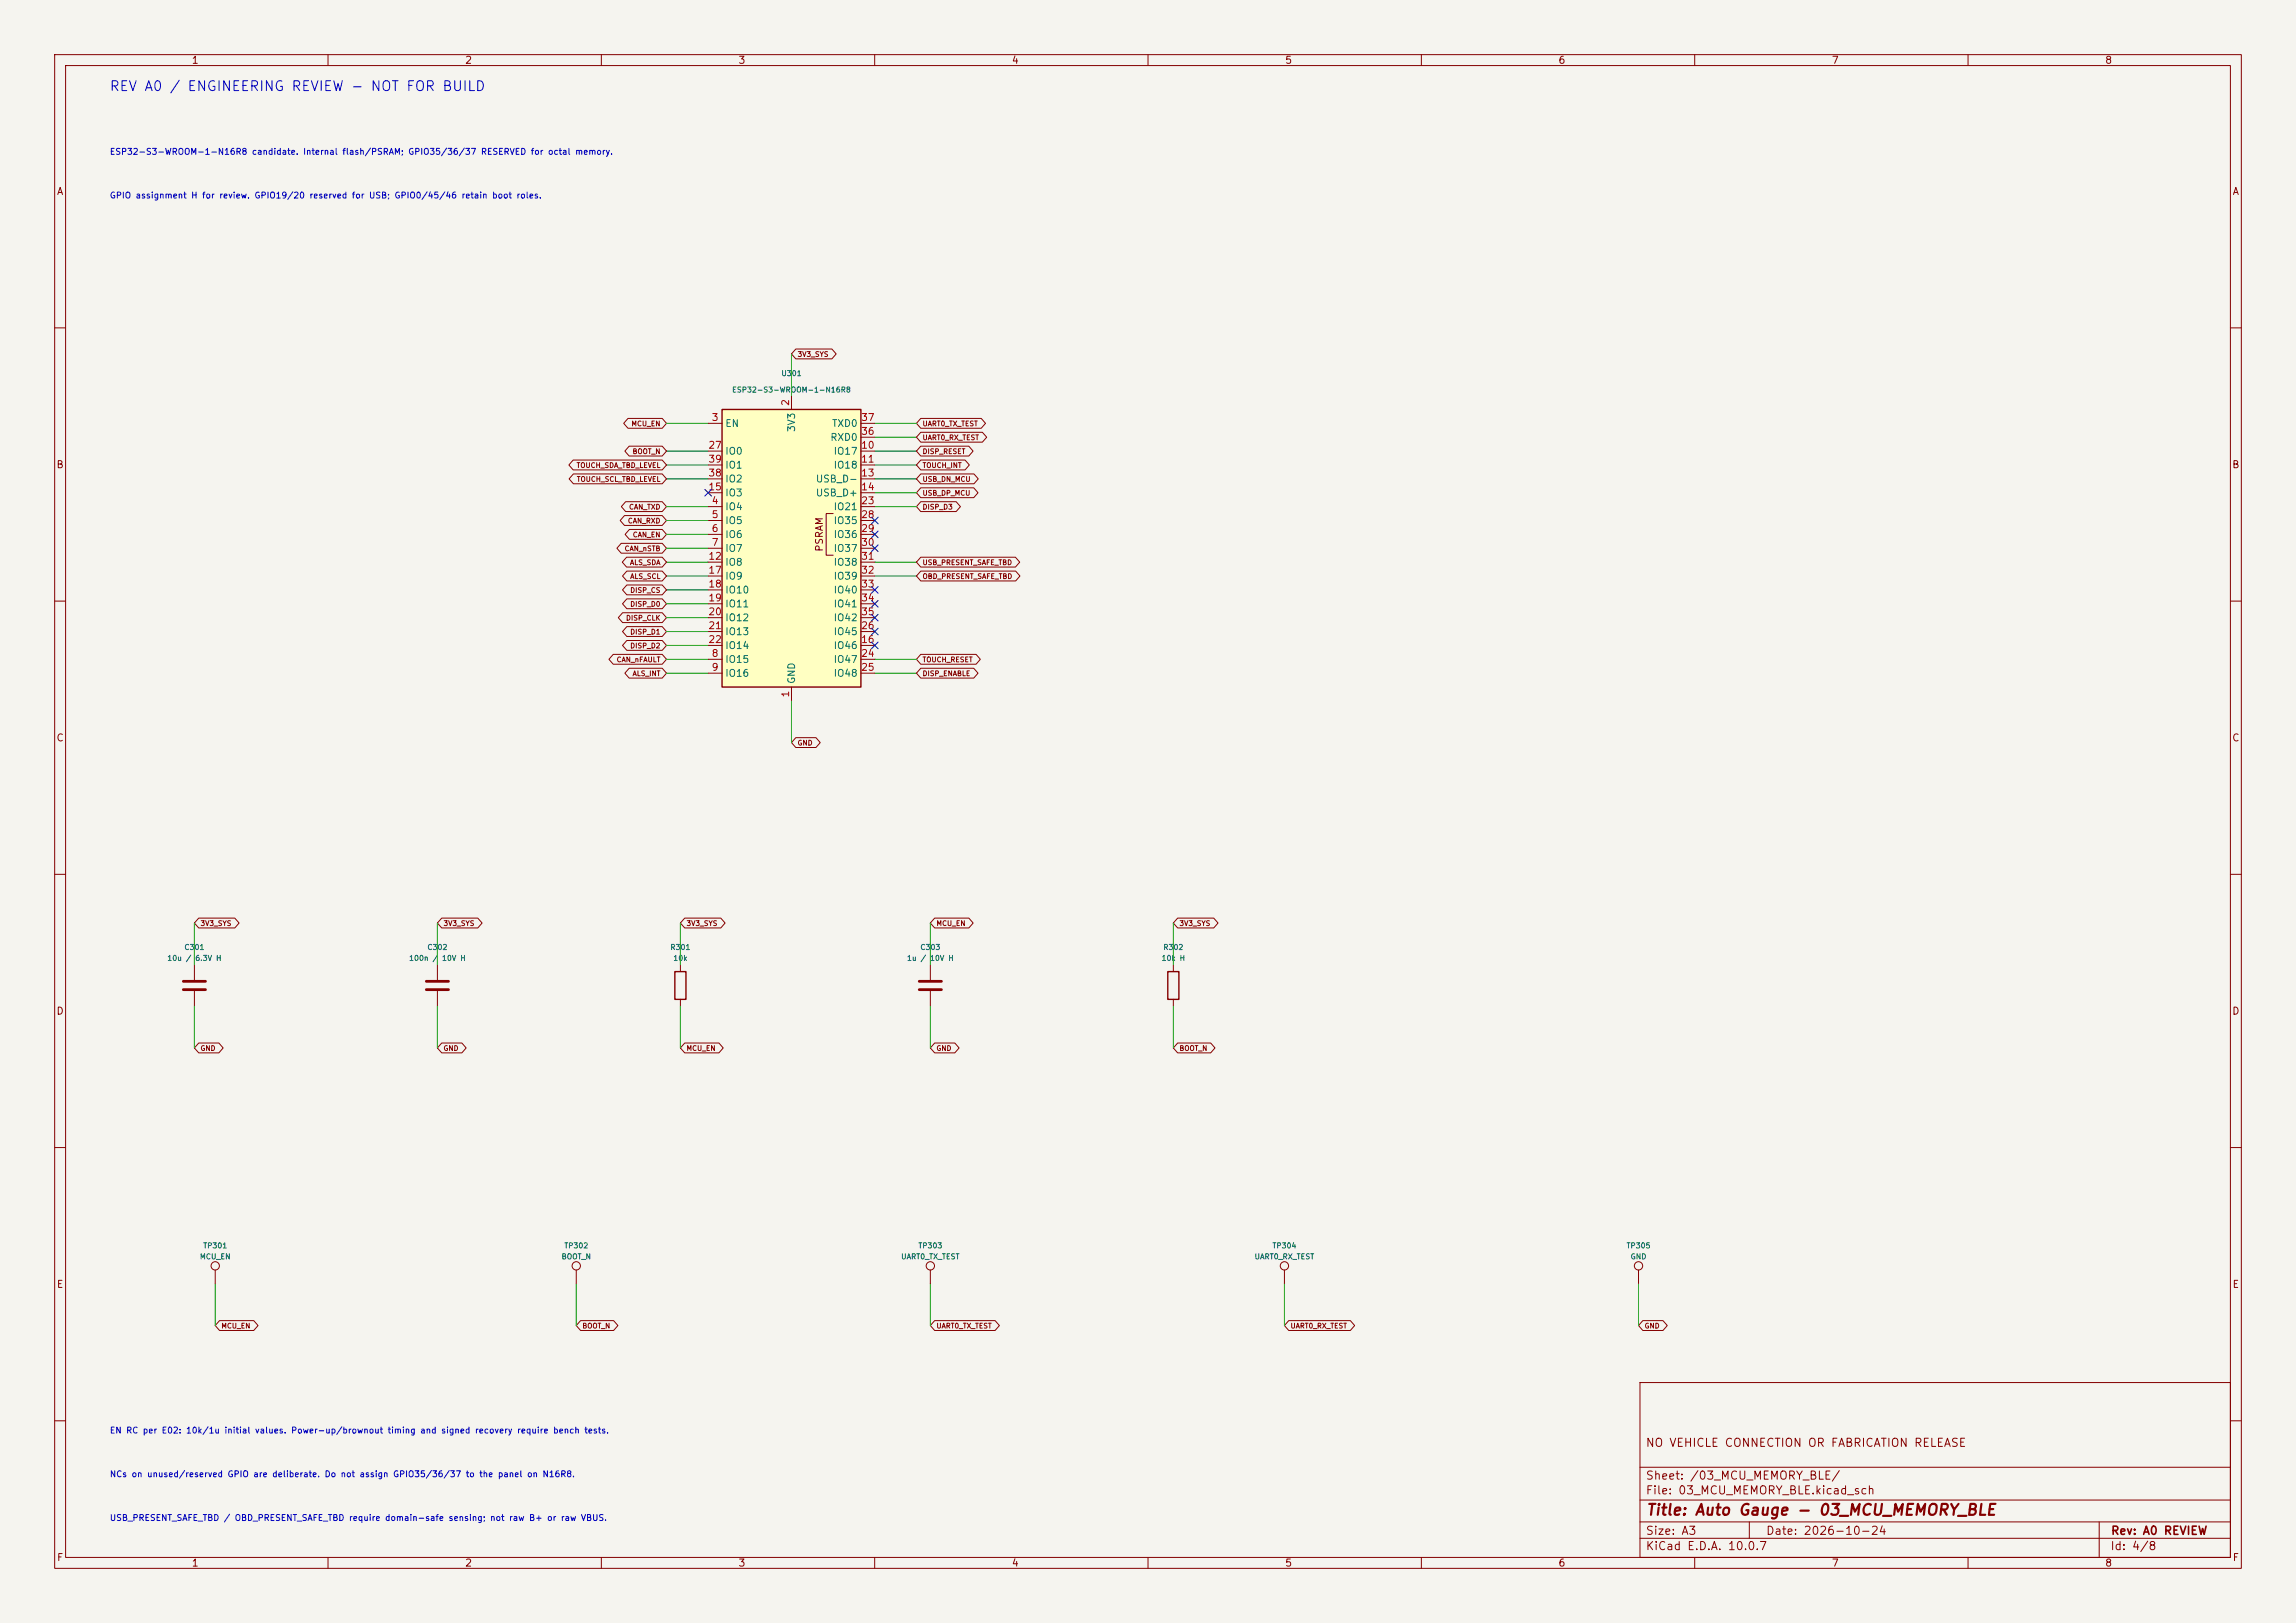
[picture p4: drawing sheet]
<svg xmlns="http://www.w3.org/2000/svg" width="420mm" height="297mm" viewBox="0 0 420 297" stroke-linecap="round" stroke-linejoin="round" font-family="sans-serif">
<defs><g id="words">
<text font-size="2" fill="#840000" x="301" y="277.8">Title: Auto Gauge - 03_MCU_MEMORY_BLE</text>
<text font-size="1.8" fill="#0000c2" x="19.9" y="17.1">REV A0 / ENGINEERING REVIEW - NOT FOR BUILD</text>
<g font-size="1.5" fill="#840000">
<text x="300.9" y="265.1">NO VEHICLE CONNECTION OR FABRICATION RELEASE</text>
<text x="300.9" y="273.8">File: 03_MCU_MEMORY_BLE.kicad_sch</text>
<text x="300.9" y="271.1">Sheet: /03_MCU_MEMORY_BLE/</text>
<text x="300.9" y="281.2">Size: A3</text>
<text x="322.9" y="281.2">Date: 2026-10-24</text>
<text x="386" y="281.2">Rev: A0 REVIEW</text>
<text x="300.9" y="284">KiCad E.D.A. 10.0.7</text>
<text x="385.9" y="284">Id: 4/8</text>
</g>
<g font-size="1.3" fill="#840000">
<text x="35" y="12">1</text>
<text x="85" y="12">2</text>
<text x="135" y="12">3</text>
<text x="185" y="12">4</text>
<text x="235" y="12">5</text>
<text x="285" y="12">6</text>
<text x="335" y="12">7</text>
<text x="385" y="12">8</text>
<text x="10.3" y="36">A</text>
<text x="408.3" y="36">A</text>
<text x="10.2" y="86">B</text>
<text x="408.2" y="86">B</text>
<text x="150.8" y="101.1" transform="rotate(-90 150.8 101.1)">PSRAM</text>
<text x="10.2" y="136">C</text>
<text x="408.2" y="136">C</text>
<text x="10.2" y="186">D</text>
<text x="408.2" y="186">D</text>
<text x="10.3" y="236">E</text>
<text x="408.3" y="236">E</text>
<text x="10.3" y="286">F</text>
<text x="35" y="287">1</text>
<text x="85" y="287">2</text>
<text x="135" y="287">3</text>
<text x="185" y="287">4</text>
<text x="235" y="287">5</text>
<text x="285" y="287">6</text>
<text x="335" y="287">7</text>
<text x="385" y="287">8</text>
<text x="408.3" y="286">F</text>
</g>
<g font-size="1.3" fill="#a90000">
<text x="130.1" y="77.3">3</text>
<text x="144.6" y="74.4" transform="rotate(-90 144.6 74.4)">2</text>
<text x="157.4" y="77.3">37</text>
<text x="129.5" y="82.4">27</text>
<text x="157.4" y="82.4">10</text>
<text x="157.4" y="79.9">36</text>
<text x="129.5" y="87.5">38</text>
<text x="129.5" y="85">39</text>
<text x="157.4" y="85">11</text>
<text x="157.4" y="87.5">13</text>
<text x="129.5" y="90">15</text>
<text x="130.1" y="92.6">4</text>
<text x="130.1" y="95.1">5</text>
<text x="157.4" y="90">14</text>
<text x="157.4" y="92.6">23</text>
<text x="157.4" y="95.1">28</text>
<text x="130.1" y="97.7">6</text>
<text x="130.1" y="100.2">7</text>
<text x="157.4" y="97.7">29</text>
<text x="157.4" y="100.2">30</text>
<text x="129.5" y="102.7">12</text>
<text x="129.5" y="105.3">17</text>
<text x="129.5" y="107.8">18</text>
<text x="157.4" y="102.7">31</text>
<text x="157.4" y="105.3">32</text>
<text x="157.4" y="107.8">33</text>
<text x="129.5" y="110.4">19</text>
<text x="129.5" y="112.9">20</text>
<text x="157.4" y="110.4">34</text>
<text x="157.4" y="112.9">35</text>
<text x="129.5" y="115.4">21</text>
<text x="129.5" y="118">22</text>
<text x="157.4" y="118">16</text>
<text x="157.4" y="115.4">26</text>
<text x="130.1" y="120.5">8</text>
<text x="130.1" y="123.1">9</text>
<text x="157.4" y="120.5">24</text>
<text x="157.4" y="123.1">25</text>
<text x="144.6" y="127.7" transform="rotate(-90 144.6 127.7)">1</text>
</g>
<g font-size="1.3" fill="#006464">
<text x="132.6" y="78.4">EN</text>
<text x="132.6" y="83.5">IO0</text>
<text x="145.7" y="79.2" transform="rotate(-90 145.7 79.2)">3V3</text>
<text x="151.8" y="81">RXD0</text>
<text x="152.1" y="78.4">TXD0</text>
<text x="152.4" y="83.5">IO17</text>
<text x="132.6" y="88.6">IO2</text>
<text x="132.6" y="86.1">IO1</text>
<text x="149.1" y="88.6">USB_D-</text>
<text x="152.4" y="86.1">IO18</text>
<text x="132.6" y="93.7">IO4</text>
<text x="132.6" y="91.1">IO3</text>
<text x="149.1" y="91.1">USB_D+</text>
<text x="152.4" y="93.7">IO21</text>
<text x="132.6" y="96.2">IO5</text>
<text x="132.6" y="98.8">IO6</text>
<text x="132.6" y="101.3">IO7</text>
<text x="152.4" y="96.2">IO35</text>
<text x="152.4" y="98.8">IO36</text>
<text x="152.4" y="101.3">IO37</text>
<text x="132.6" y="103.8">IO8</text>
<text x="132.6" y="106.4">IO9</text>
<text x="152.4" y="103.8">IO38</text>
<text x="152.4" y="106.4">IO39</text>
<text x="132.6" y="108.9">IO10</text>
<text x="132.6" y="111.5">IO11</text>
<text x="132.6" y="114">IO12</text>
<text x="152.4" y="108.9">IO40</text>
<text x="152.4" y="111.5">IO41</text>
<text x="152.4" y="114">IO42</text>
<text x="132.6" y="116.5">IO13</text>
<text x="132.6" y="119.1">IO14</text>
<text x="152.4" y="119.1">IO46</text>
<text x="152.4" y="116.5">IO45</text>
<text x="132.6" y="121.6">IO15</text>
<text x="132.6" y="124.2">IO16</text>
<text x="145.7" y="125.2" transform="rotate(-90 145.7 125.2)">GND</text>
<text x="152.4" y="121.6">IO47</text>
<text x="152.4" y="124.2">IO48</text>
</g>
<g font-size="1.1" fill="#0000c2">
<text x="20" y="28.6">ESP32-S3-WROOM-1-N16R8 candidate. Internal flash/PSRAM; GPIO35/36/37 RESERVED for octal memory.</text>
<text x="20" y="36.6">GPIO assignment H for review. GPIO19/20 reserved for USB; GPIO0/45/46 retain boot roles.</text>
<text x="20" y="262.6">EN RC per E02: 10k/1u initial values. Power-up/brownout timing and signed recovery require bench tests.</text>
<text x="20" y="270.6">NCs on unused/reserved GPIO are deliberate. Do not assign GPIO35/36/37 to the panel on N16R8.</text>
<text x="20" y="278.6">USB_PRESENT_SAFE_TBD / OBD_PRESENT_SAFE_TBD require domain-safe sensing; not raw B+ or raw VBUS.</text>
</g>
<g font-size="1" fill="#006464">
<text x="142.8" y="69">U301</text>
<text x="133.8" y="72">ESP32-S3-WROOM-1-N16R8</text>
<text x="30.5" y="176.1">10u /</text>
<text x="33.6" y="174.1">C301</text>
<text x="35.6" y="176.1">6.3V H</text>
<text x="74.7" y="176.1">100n /</text>
<text x="78.1" y="174.1">C302</text>
<text x="80.8" y="176.1">10V H</text>
<text x="122.5" y="174.1">R301</text>
<text x="123.1" y="176.1">10k</text>
<text x="165.8" y="176.1">1u / 10V H</text>
<text x="168.3" y="174.1">C303</text>
<text x="212.4" y="176.1">10k H</text>
<text x="212.7" y="174.1">R302</text>
<text x="36.5" y="230.7">MCU_EN</text>
<text x="37.1" y="228.7">TP301</text>
<text x="102.6" y="230.7">BOOT_N</text>
<text x="103.1" y="228.7">TP302</text>
<text x="164.7" y="230.7">UART0_TX_TEST</text>
<text x="167.9" y="228.7">TP303</text>
<text x="229.4" y="230.7">UART0_RX_TEST</text>
<text x="232.7" y="228.7">TP304</text>
<text x="297.4" y="228.7">TP305</text>
<text x="298.2" y="230.7">GND</text>
</g>
<g font-size=".9" fill="#840000">
<text x="145.8" y="65.5">3V3_SYS</text>
<text x="115.4" y="78.2">MCU_EN</text>
<text x="115.6" y="83.3">BOOT_N</text>
<text x="168.7" y="78.2">UART0_TX_TEST</text>
<text x="168.7" y="80.8">UART0_RX_TEST</text>
<text x="168.7" y="83.3">DISP_RESET</text>
<text x="105.4" y="85.8">TOUCH_SDA_TBD_LEVEL</text>
<text x="105.4" y="88.4">TOUCH_SCL_TBD_LEVEL</text>
<text x="168.7" y="88.4">USB_DN_MCU</text>
<text x="168.7" y="85.8">TOUCH_INT</text>
<text x="114.8" y="96">CAN_RXD</text>
<text x="115" y="93.5">CAN_TXD</text>
<text x="168.7" y="93.5">DISP_D3</text>
<text x="168.7" y="90.9">USB_DP_MCU</text>
<text x="114.2" y="101.1">CAN_nSTB</text>
<text x="115.7" y="98.5">CAN_EN</text>
<text x="115.1" y="103.6">ALS_SDA</text>
<text x="115.2" y="106.2">ALS_SCL</text>
<text x="168.7" y="106.2">OBD_PRESENT_SAFE_TBD</text>
<text x="168.7" y="103.6">USB_PRESENT_SAFE_TBD</text>
<text x="114.4" y="113.8">DISP_CLK</text>
<text x="115.2" y="108.7">DISP_CS</text>
<text x="115.2" y="111.2">DISP_D0</text>
<text x="115.2" y="118.9">DISP_D2</text>
<text x="115.2" y="116.3">DISP_D1</text>
<text x="112.7" y="121.4">CAN_nFAULT</text>
<text x="115.6" y="123.9">ALS_INT</text>
<text x="168.7" y="123.9">DISP_ENABLE</text>
<text x="168.7" y="121.4">TOUCH_RESET</text>
<text x="145.8" y="136.6">GND</text>
<text x="36.6" y="169.7">3V3_SYS</text>
<text x="81" y="169.7">3V3_SYS</text>
<text x="125.5" y="169.7">3V3_SYS</text>
<text x="171.2" y="169.7">MCU_EN</text>
<text x="215.7" y="169.7">3V3_SYS</text>
<text x="36.6" y="192.5">GND</text>
<text x="81" y="192.5">GND</text>
<text x="125.5" y="192.5">MCU_EN</text>
<text x="171.2" y="192.5">GND</text>
<text x="215.7" y="192.5">BOOT_N</text>
<text x="40.4" y="243.3">MCU_EN</text>
<text x="106.4" y="243.3">BOOT_N</text>
<text x="171.2" y="243.3">UART0_TX_TEST</text>
<text x="236" y="243.3">UART0_RX_TEST</text>
<text x="300.7" y="243.3">GND</text>
</g>
</g></defs>
<path d="M0 0h420v297h-420z" fill="#f5f4ef" stroke="#f5f4ef" stroke-width=".18"/>
<g fill="none" stroke="#840000" stroke-width=".18">
<path d="M10 10h400v277h-400zM12 12h396v273h-396zM60 10v2M110 10v2M160 10v2M210 10v2M260 10v2M310 10v2M360 10v2M10 60h2M408 60h2M10 110h2"/>
<path d="M408 110h2M10 160h2M408 160h2M10 210h2M408 210h2M299.7 232.4v2.5M300 253h108v32h-108zM10 260h2M300 278.5h108M300 274.5h108M300 268.5h108M320 278.5v3"/>
<path d="M384 278.5v6.5M408 260h2M60 285v2M110 285v2M160 285v2M210 285v2M260 285v2M300 281.5h108M310 285v2M360 285v2"/>
<circle cx="299.7" cy="231.6" r=".76"/>
</g>
<path d="M132.1 74.9h25.4v50.8h-25.4z" fill="#ffffc2"/>
<path d="M132.1 74.9h25.4v50.8h-25.4zM123.4 177.8h2.1v5.1h-2.1zM213.6 177.8h2v5.1h-2z" fill="none" stroke="#840000" stroke-width=".25"/>
<g fill="none" stroke="#840000" stroke-width=".18">
<path d="M114.9 76.6h6.2l.8 .9-.8 .9h-6.2l-.8-.9zM129.5 77.5h2.6M144.8 72.4v2.5M145.6 63.9h6.6l.8 .9-.8 .9h-6.6l-.8-.9zM157.5 77.5h2.5M168.4 76.6h11.1l.8 .9-.8 .9h-11.1l-.8-.9zM168.4 79.1h11.3l.8 .9-.8 .9h-11.3l-.8-.9zM104.8 84.2h16.3l.8 .9-.8 .9h-16.3l-.7-.9zM104.9 86.7h16.2l.8 .9-.8 .9h-16.2l-.8-.9zM113.6 99.4h7.5l.8 .9-.8 .9h-7.5l-.8-.9zM114.2 94.3h6.9l.8 1-.8 .9h-6.9l-.8-.9zM114.4 91.8h6.7l.8 .9-.8 .9h-6.7l-.7-.9z"/>
<path d="M115.1 81.6h6l.8 1-.8 .9h-6l-.8-.9zM115.1 96.9h6l.8 .9-.8 .9h-6l-.8-.9zM129.5 92.7h2.6M129.5 95.3h2.6M129.5 97.8h2.6M129.5 82.6h2.6M129.5 85.1h2.6M129.5 87.6h2.6M129.5 90.2h2.6M152.4 94h-1.3v7.6h1.3M157.5 92.7h2.5M157.5 95.3h2.5"/>
<path d="M157.5 97.8h2.5M157.5 82.6h2.5M157.5 85.1h2.5M157.5 87.6h2.5M157.5 90.2h2.5M157.5 80h2.5M168.4 91.8h6.5l.8 .9-.8 .9h-6.5l-.8-.9zM168.4 89.3h9.7l.8 .9-.8 .9h-9.7l-.8-.9zM168.4 86.7h9.8l.7 .9-.7 .9h-9.8l-.8-.9zM168.4 84.2h8.1l.8 .9-.8 .9h-8.1l-.8-.9zM168.4 81.6h8.8l.8 1-.8 .9h-8.8l-.8-.9zM112.2 119.7h8.9l.8 1-.8 .9h-8.9l-.8-.9z"/>
<path d="M113.9 112.1h7.2l.8 .9-.8 .9h-7.2l-.8-.9zM114.6 102h6.5l.8 .9-.8 .9h-6.5l-.8-.9zM114.7 104.5h6.4l.8 .9-.8 .9h-6.4l-.8-.9zM114.7 107h6.4l.8 1-.8 .9h-6.4l-.8-.9zM114.7 109.6h6.4l.8 .9-.8 .9h-6.4l-.8-.9zM114.7 117.2h6.4l.8 .9-.8 .9h-6.4l-.8-.9zM114.7 114.7h6.4l.8 .9-.8 .9h-6.4l-.8-.9zM129.5 100.3h2.6M129.5 102.9h2.6M129.5 118.1h2.6M129.5 105.4h2.6M129.5 108h2.6"/>
<path d="M129.5 110.5h2.6M129.5 113h2.6M129.5 115.6h2.6M157.5 100.3h2.5M157.5 102.9h2.5M157.5 118.1h2.5M157.5 105.4h2.5M157.5 108h2.5M157.5 110.5h2.5M157.5 113h2.5M157.5 115.6h2.5M168.4 104.5h17.4l.8 .9-.8 .9h-17.4l-.8-.9z"/>
<path d="M168.4 102h17.3l.8 .9-.8 .9h-17.3l-.8-.9zM168.4 119.7h10.1l.8 1-.8 .9h-10.1l-.8-.9zM115.1 122.3h6l.8 .9-.8 .9h-6l-.8-.9zM129.5 120.7h2.6M129.5 123.2h2.6M144.8 125.7v2.6M145.6 135h3.7l.7 .9-.7 .9h-3.7l-.8-.9zM157.5 120.7h2.5M157.5 123.2h2.5M168.4 122.3h9.7l.8 .9-.8 .9h-9.7l-.8-.9zM35.6 176.5v2.8M36.3 168h6.6l.8 .9-.8 .9h-6.6l-.7-.9z"/>
<path d="M80 176.5v2.8M80.8 168h6.6l.8 .9-.8 .9h-6.6l-.8-.9zM124.5 176.5v1.3M125.2 168h6.6l.8 .9-.8 .9h-6.6l-.7-.9zM170.2 176.5v2.8M171 168h6.2l.8 .9-.8 .9h-6.2l-.8-.9zM214.6 176.5v1.3M215.4 168h6.6l.8 .9-.8 .9h-6.6l-.8-.9zM35.6 181.4v2.8M36.3 190.9h3.7l.8 .9-.8 .9h-3.7l-.7-.9zM80 181.4v2.8M80.8 190.9h3.7l.8 .9-.8 .9h-3.7l-.8-.9z"/>
<path d="M124.5 182.9v1.3M125.2 190.9h6.3l.8 .9-.8 .9h-6.3l-.7-.9zM170.2 181.4v2.8M171 190.9h3.7l.7 .9-.7 .9h-3.7l-.8-.9zM214.6 182.9v1.3M215.4 190.9h6.1l.8 .9-.8 .9h-6.1l-.8-.9zM39.4 232.4v2.5M105.4 232.4v2.5M170.2 232.4v2.5M234.9 232.4v2.5M40.2 241.7h6.2l.8 .9-.8 .9h-6.2l-.8-.9zM106.2 241.7h6l.8 .9-.8 .9h-6l-.8-.9z"/>
<path d="M171 241.7h11l.8 .9-.8 .9h-11l-.8-.9zM235.7 241.7h11.3l.8 .9-.8 .9h-11.3l-.8-.9zM300.5 241.7h3.7l.8 .9-.8 .9h-3.7l-.8-.9z"/>
<circle cx="39.4" cy="231.6" r=".76"/>
<circle cx="105.4" cy="231.6" r=".76"/>
<circle cx="170.2" cy="231.6" r=".76"/>
<circle cx="234.9" cy="231.6" r=".76"/>
</g>
<path d="M33.5 179.6h4.1M78 179.6h4M168.1 179.6h4.1M33.5 181.1h4.1M78 181.1h4M168.1 181.1h4.1" fill="none" stroke="#840000" stroke-width=".51"/>
<g fill="none" stroke="#009600" stroke-width=".18">
<path d="M121.9 77.5h7.6M144.8 64.8v7.6M160 77.5h7.6M121.9 85.1h7.6M121.9 82.6h7.6M121.9 87.6h7.6M121.9 92.7h7.6M121.9 95.3h7.6M121.9 97.8h7.6M160 80h7.6M160 85.1h7.6M160 82.6h7.6"/>
<path d="M160 87.6h7.6M160 90.2h7.6M160 92.7h7.6M121.9 105.4h7.6M121.9 118.1h7.6M121.9 102.9h7.6M121.9 100.3h7.6M121.9 115.6h7.6M121.9 113h7.6M121.9 110.5h7.6M121.9 108h7.6M160 105.4h7.6"/>
<path d="M160 102.9h7.6M121.9 123.2h7.6M121.9 120.7h7.6M144.8 128.3v7.6M160 123.2h7.6M160 120.7h7.6M35.6 168.9v7.6M80 168.9v7.6M124.5 168.9v7.6M170.2 168.9v7.6M214.6 168.9v7.6M35.6 184.2v7.6"/>
<path d="M80 184.2v7.6M124.5 184.2v7.6M170.2 184.2v7.6M214.6 184.2v7.6M39.4 234.9v7.7M105.4 234.9v7.7M170.2 234.9v7.7M234.9 234.9v7.7M299.7 234.9v7.7"/>
</g>
<g fill="none" stroke="#000084" stroke-width=".18">
<path d="M128.9 89.6l1.2 1.2M130.1 89.6l-1.2 1.2M159.4 99.7l1.2 1.2M159.4 97.2l1.2 1.2M159.4 94.6l1.2 1.3M160.6 99.7l-1.2 1.2M160.6 97.2l-1.2 1.2M160.6 94.6l-1.2 1.3M159.4 112.4l1.2 1.2M159.4 109.9l1.2 1.2M159.4 107.3l1.2 1.3M159.4 115l1.2 1.2"/>
<path d="M159.4 117.5l1.2 1.2M160.6 112.4l-1.2 1.2M160.6 109.9l-1.2 1.2M160.6 107.3l-1.2 1.3M160.6 115l-1.2 1.2M160.6 117.5l-1.2 1.2"/>
</g>
<use href="#words"/>
</svg>
